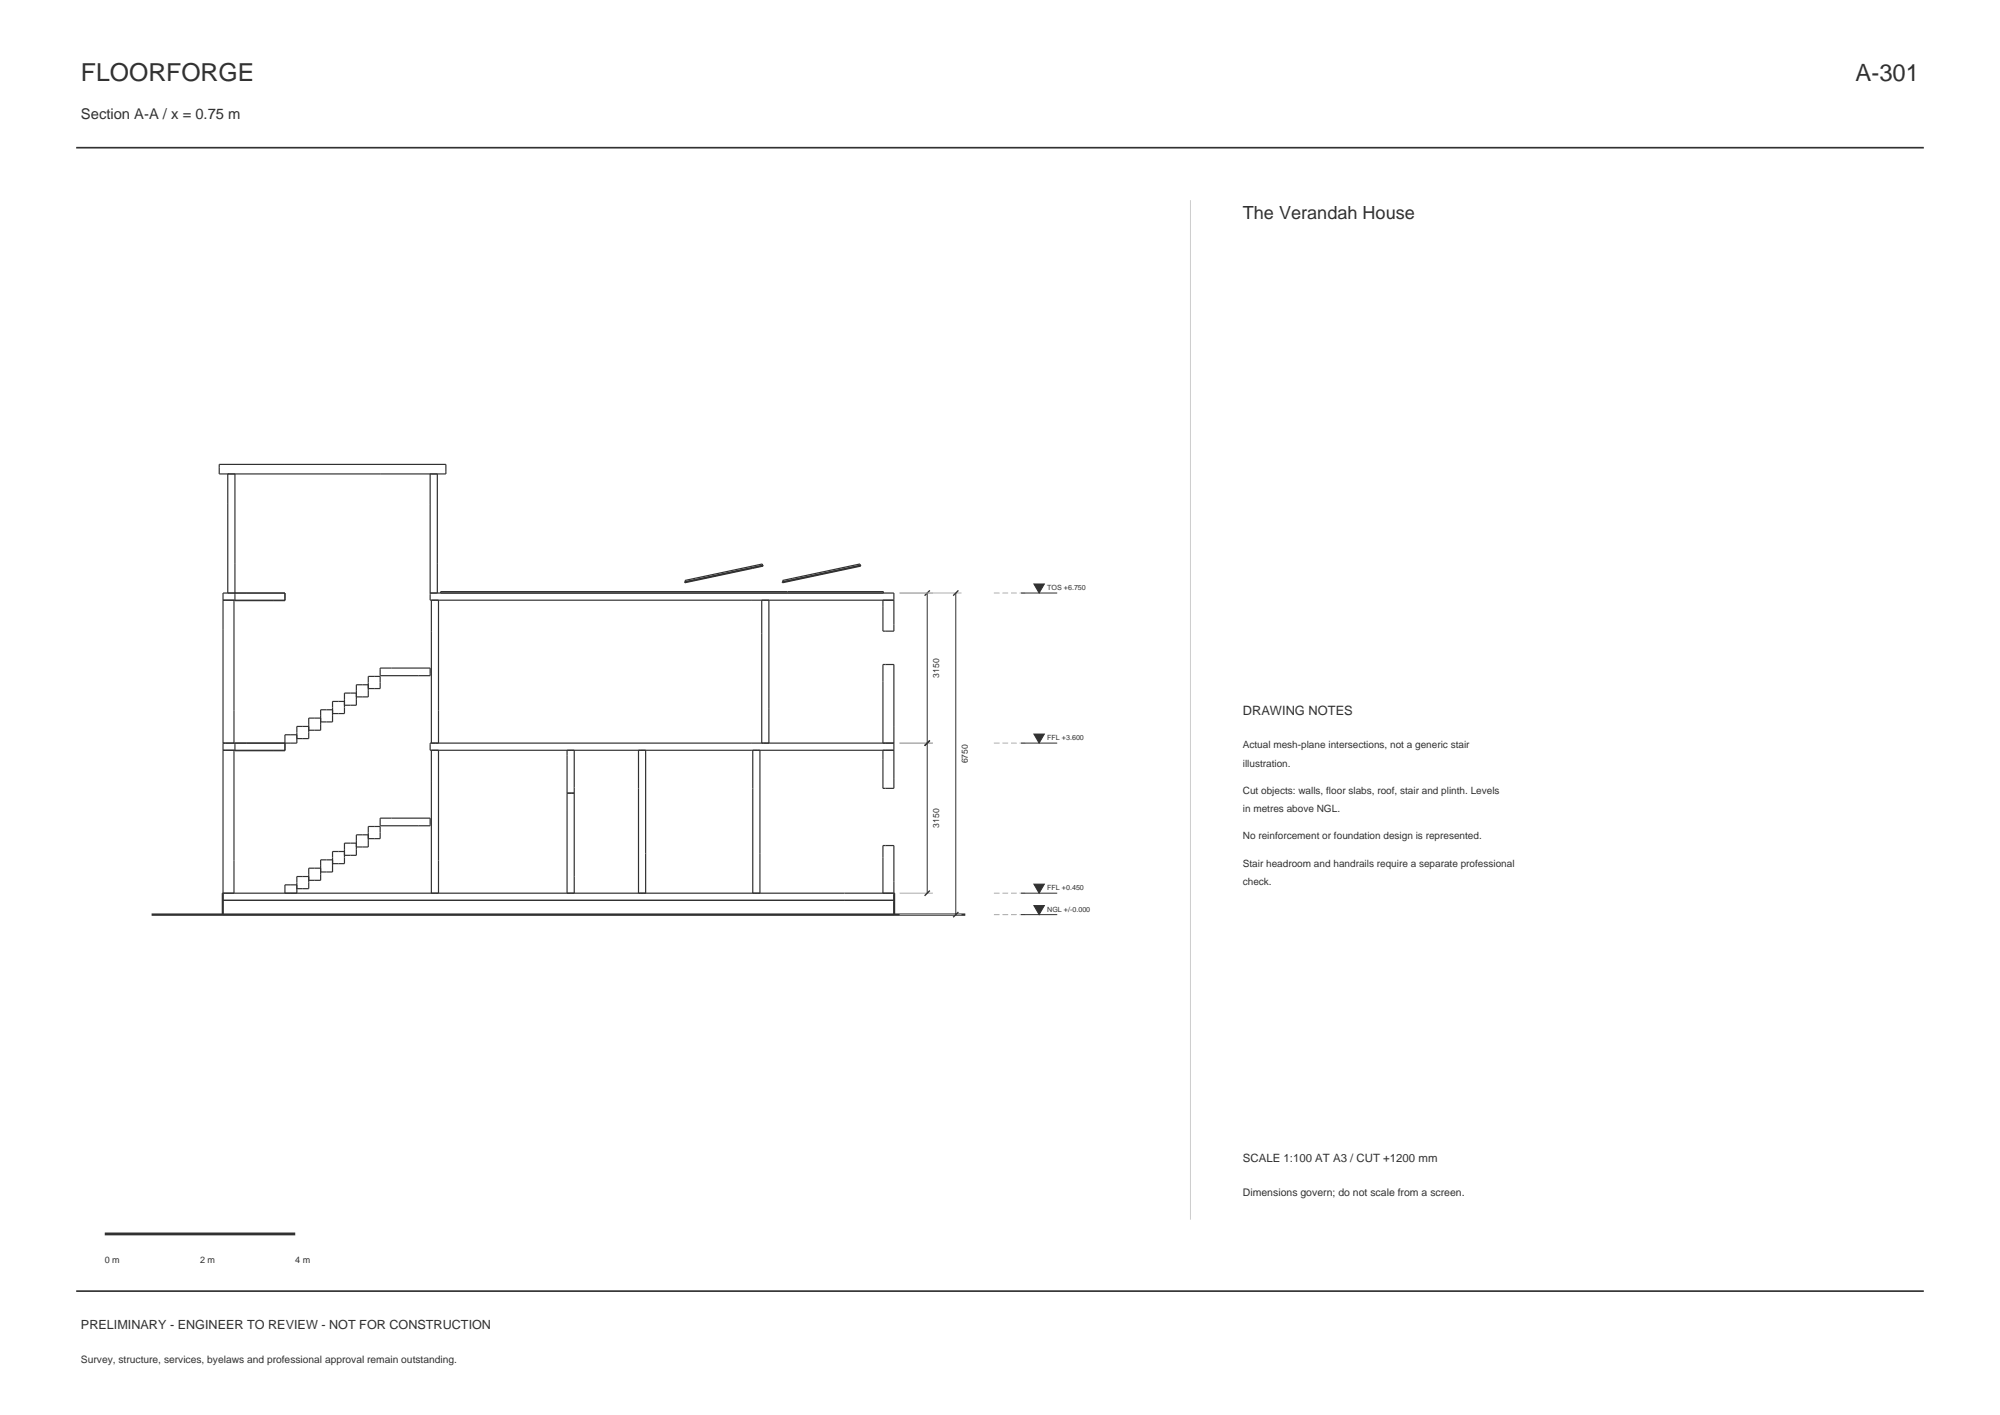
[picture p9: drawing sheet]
<svg xmlns="http://www.w3.org/2000/svg" width="420mm" height="297mm" viewBox="0 0 420 297" stroke-linecap="round" stroke-linejoin="round" font-family="sans-serif">
<defs><g id="words">
<text font-size="5.2" fill="#25372f" x="17" y="17">FLOORFORGE</text>
<text font-size="5" fill="#25372f" x="389.7" y="17">A-301</text>
<text font-size="3.8" fill="#25372f" x="261" y="46">The Verandah House</text>
<text font-size="3.1" fill="#25372f" x="17" y="25">Section A-A / x = 0.75 m</text>
<text font-size="2.7" fill="#25372f" x="261" y="150">DRAWING NOTES</text>
<text font-size="2.6" fill="#25372f" x="17" y="279">PRELIMINARY - ENGINEER TO REVIEW - NOT FOR CONSTRUCTION</text>
<text font-size="2.4" fill="#25372f" x="261" y="244">SCALE 1:100 AT A3 / CUT +1200 mm</text>
<text font-size="2.2" fill="#25372f" x="261" y="251">Dimensions govern; do not scale from a screen.</text>
<g font-size="2.1" fill="#25372f">
<text x="261" y="157">Actual mesh-plane intersections, not a generic stair</text>
<text x="261" y="160.9">illustration.</text>
<text x="261" y="166.6">Cut objects: walls, floor slabs, roof, stair and plinth. Levels</text>
<text x="261" y="170.5">in metres above NGL.</text>
<text x="261" y="176.2">No reinforcement or foundation design is represented.</text>
<text x="261" y="181.9">Stair headroom and handrails require a separate professional</text>
<text x="261" y="185.8">check.</text>
<text x="17" y="286">Survey, structure, services, byelaws and professional approval remain outstanding.</text>
</g>
<g font-size="1.9" fill="#25372f">
<text x="22" y="265">0 m</text>
<text x="42" y="265">2 m</text>
<text x="62" y="265">4 m</text>
</g>
<g font-size="1.8" fill="#25372f">
<text x="197.2" y="142.2" transform="rotate(-90 197.2 142.2)">3150</text>
<text x="203.2" y="160.2" transform="rotate(-90 203.2 160.2)">6750</text>
<text x="197.2" y="173.7" transform="rotate(-90 197.2 173.7)">3150</text>
</g>
<g font-size="1.5" fill="#25372f">
<text x="219.9" y="123.9">TOS +6.750</text>
<text x="219.9" y="155.4">FFL +3.600</text>
<text x="219.9" y="191.4">NGL +/-0.000</text>
<text x="219.9" y="186.9">FFL +0.450</text>
</g>
</g></defs>
<path d="M16 31h388M16 271h388" fill="none" stroke="#25372f" stroke-width=".35"/>
<g fill="none" stroke="#25372f" stroke-width=".25">
<path d="M46 97.5h47.6v2h-47.6zM47.8 99.5v25M49.3 99.5v26.6h10.5v-1.6h-13v67.5M90.3 99.5v26.5h97.4M91.8 99.5v25M180.7 118.8h.1M46.8 126h13M49.1 126v30M90.3 124.5h97.4v8h-2.3v-6.5M90.6 126v30M92.1 126v30M92.5 124.5v-.3h93v.3"/>
<path d="M143.8 122.1l16.4-3.5 .1 .2-16.5 3.5zM143.9 121.8l16.2-3.4 .1 .3-16.3 3.5zM160 126v30M161.5 126v30M164.3 122.1l16.4-3.5v.2l-16.4 3.5zM164.4 121.8l16.2-3.4 .1 .3-16.3 3.5zM46.8 157.5h13M49.1 157.5v30M62.3 154.2h-2.5v3.4h-10.5v-1.6M64.8 152.5h-2.5v3.5h-15.5M67.3 150.7h-2.5v4.3h-2.5M69.8 149h-2.5v4.3h-2.5"/>
<path d="M72.3 147.2h-2.5v4.3h-2.5M74.8 145.5h-2.5v4.3h-2.5M77.3 143.7h-2.5v4.3h-2.5M77.3 144.5h2.5v-2.5h-2.5v4.3h-2.5M79.8 140.2h10.5v1.6h-10.5zM90.6 157.5v30M92.1 157.5v30M119.1 157.5v30M120.6 157.5v30M134.1 157.5v30M135.6 157.5v30M158.1 157.5v30"/>
<path d="M159.6 157.5v30M185.4 156v-16.5h2.3v26h-2.3v-8M187.7 156h-97.4v1.5h97.4M72.3 178.7h-2.5v4.3h-2.5M74.8 177h-2.5v4.3h-2.5M77.3 175.2h-2.5v4.3h-2.5M77.3 176h2.5v-2.5h-2.5v4.3h-2.5M79.8 171.7h10.5v1.6h-10.5zM119.1 166.5h1.5M46.7 187.5h141.2v4.5h-141.2zM46.8 189h140.9M62.3 185.7h-2.5v1.8"/>
<path d="M64.8 184h-2.5v3.5M67.3 182.2h-2.5v4.3h-2.5M69.8 180.5h-2.5v4.3h-2.5M185.4 187.5v-10h2.3v14.5"/>
</g>
<path d="M31.8 192h170.9" fill="none" stroke="#25372f" stroke-width=".5"/>
<path d="M188.9 124.5h13M188.9 156h7M188.9 187.5h7M188.9 192h13" fill="none" stroke="#a8afa4" stroke-width=".21"/>
<path d="M194.7 124.5v63M200.7 124.5v67.5M214.4 124.5h7.6M214.4 156h7.6M214.4 192h7.6M214.4 187.5h7.6" fill="none" stroke="#25372f" stroke-width=".21"/>
<path d="M195.3 123.9l-1.1 1.1M201.3 123.9l-1.1 1.1M195.3 155.4l-1.1 1.1M195.3 186.9l-1.1 1.1M201.3 191.4l-1.1 1.1" fill="none" stroke="#25372f" stroke-width=".28"/>
<path d="M208.7 124.5h7M208.7 156h7M208.7 192h7M208.7 187.5h7" fill="none" stroke="#a8afa4" stroke-width=".21" stroke-dasharray="1.2 .6" stroke-linecap="butt"/>
<g fill="#25372f" stroke="#25372f" stroke-width=".21">
<path d="M217.1 190.1h2.2l-1.1 1.9z"/>
<path d="M217.1 185.6h2.2l-1.1 1.9z"/>
<path d="M217.1 154.1h2.2l-1.1 1.9z"/>
<path d="M217.1 122.6h2.2l-1.1 1.9z"/>
</g>
<path d="M250 42v214" fill="none" stroke="#c9d0c7" stroke-width=".21"/>
<path d="M22 259h40" fill="none" stroke="#25372f" stroke-width=".6"/>
<use href="#words"/>
</svg>
